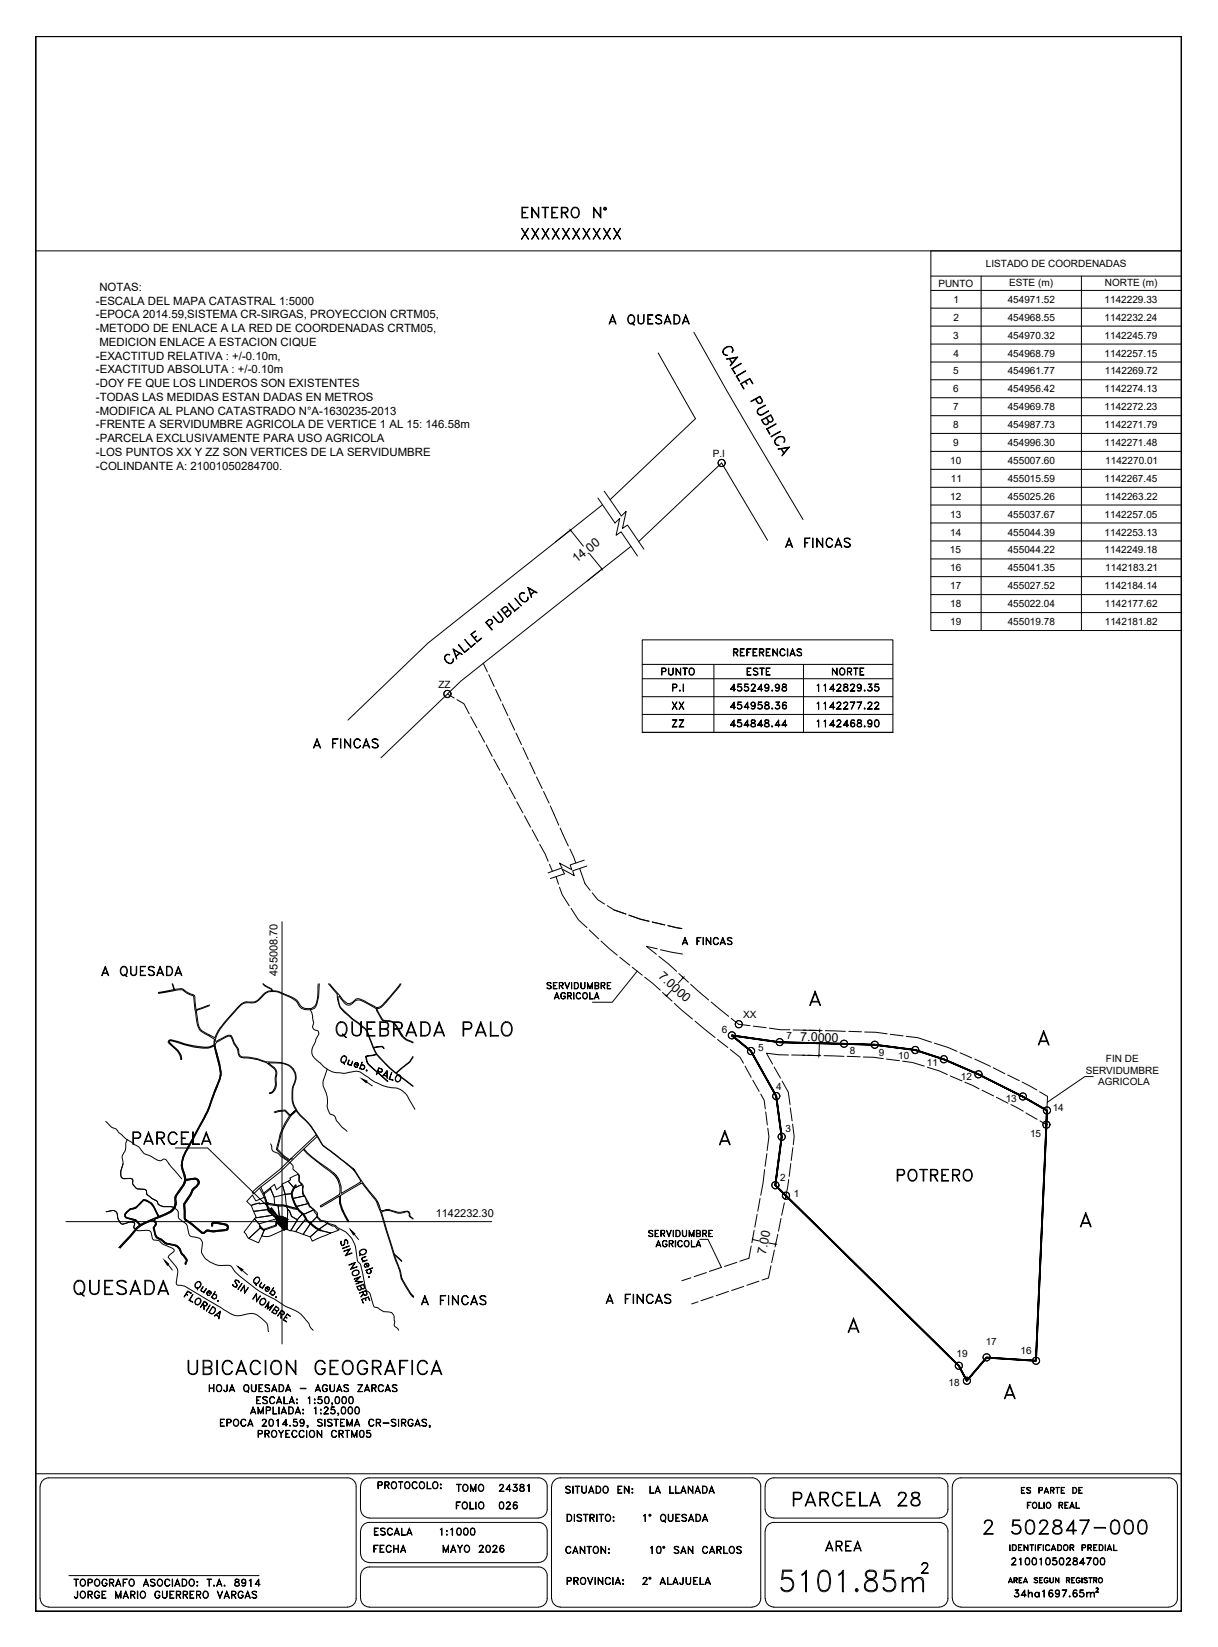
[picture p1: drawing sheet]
<svg xmlns="http://www.w3.org/2000/svg" width="340mm" height="460mm" viewBox="0 0 340 460" stroke-linecap="round" stroke-linejoin="round" font-family="sans-serif">
<defs><g id="words">
<text font-size="10.1" x="216.6" y="445.9">5101.85m</text>
<g font-size="8.4">
<text x="92.8" y="291">QUEBRADA PALO</text>
<text x="19.4" y="363.4">QUESADA</text>
</g>
<g font-size="7.5">
<text x="51.2" y="385.2">UBICACION GEOGRAFICA</text>
<text x="220.1" y="421.9">PARCELA 28</text>
<text x="273.4" y="429.7">2 502847-000</text>
</g>
<g font-size="7.1">
<text x="36" y="321">PARCELA</text>
<text x="249.4" y="331.3">POTRERO</text>
</g>
<text font-size="6.6" x="144.3" y="68.1">XXXXXXXXXX</text>
<g font-size="6.2">
<text x="144.6" y="62.1">ENTERO N°</text>
<text x="169" y="92.1">A QUESADA</text>
<text x="218" y="154.2">A FINCAS</text>
<text x="86.4" y="210.3">A FINCAS</text>
<text x="27.2" y="274.1">A QUESADA</text>
<text x="116.4" y="365.8">A FINCAS</text>
<text x="167.9" y="365.5">A FINCAS</text>
<text x="229.3" y="434.6">AREA</text>
</g>
<g font-size="5.3">
<text x="203.6" y="184.5">REFERENCIAS</text>
<text x="183.4" y="189.8">PUNTO</text>
<text x="207.4" y="189.8">ESTE</text>
<text x="231.1" y="189.8">NORTE</text>
<text x="202.8" y="194.4">455249.98</text>
<text x="226.8" y="194.4">1142829.35</text>
<text x="186.6" y="199.3">XX</text>
<text x="202.8" y="199.3">454958.36</text>
<text x="226.8" y="199.3">1142277.22</text>
<text x="186.6" y="204.3">ZZ</text>
<text x="202.5" y="204.3">454848.44</text>
<text x="226.8" y="204.3">1142468.90</text>
<text x="57.1" y="390.2">HOJA QUESADA - AGUAS ZARCAS</text>
<text x="70.9" y="402.9">PROYECCION CRTM05</text>
<text x="156.6" y="418.4">SITUADO EN: LA LLANADA</text>
<text x="103.4" y="430">ESCALA</text>
<text x="121.7" y="430">1:1000</text>
<text x="103" y="435">FECHA</text>
<text x="122.4" y="435">MAYO 2026</text>
<text x="156.6" y="435.3">CANTON:</text>
<text x="180.3" y="435.3">10° SAN CARLOS</text>
<text x="178.2" y="443.8">2° ALAJUELA</text>
<text x="281.2" y="438.5">21001050284700</text>
<text x="19.4" y="447.7">JORGE MARIO GUERRERO VARGAS</text>
<text x="281.9" y="447.3">34ha1697.65m</text>
</g>
<g font-size="4.9">
<text x="189.4" y="264.9">A FINCAS</text>
<text x="151.3" y="277.3">SERVIDUMBRE</text>
<text x="153.5" y="280.1">AGRICOLA</text>
<text x="179.9" y="346.8">SERVIDUMBRE</text>
<text x="182" y="349.6">AGRICOLA</text>
<text x="104.4" y="417">PROTOCOLO:</text>
<text x="126.3" y="417.7">TOMO</text>
<text x="138.3" y="417.7">24381</text>
<text x="126.3" y="422.6">FOLIO</text>
<text x="138.3" y="422.6">026</text>
<text x="19.4" y="444.1">TOPOGRAFO ASOCIADO: T.A. 8914</text>
</g>
<g font-size="3.5">
<text x="161" y="157.4" transform="rotate(-39 161 157.4)">14.00</text>
<text x="183.6" y="273" transform="rotate(42 183.6 273)">7.0000</text>
<text x="223.5" y="290.8" transform="rotate(1 223.5 290.8)">7.0000</text>
<text x="213.8" y="350.5" transform="rotate(-78 213.8 350.5)">7.00</text>
</g>
<g font-size="3.2">
<text x="27.7" y="81.2">NOTAS:</text>
<text x="26.8" y="85.1">-ESCALA DEL MAPA CATASTRAL 1:5000</text>
<text x="26.8" y="88.9">-EPOCA 2014.59,SISTEMA CR-SIRGAS, PROYECCION CRTM05,</text>
<text x="26.8" y="92.8">-METODO DE ENLACE A LA RED DE COORDENADAS CRTM05,</text>
<text x="26.8" y="100.5">-EXACTITUD RELATIVA : +/-0.10m,</text>
<text x="27.7" y="96.6">MEDICION ENLACE A ESTACION CIQUE</text>
<text x="26.8" y="104.3">-EXACTITUD ABSOLUTA : +/-0.10m</text>
<text x="26.8" y="108.1">-DOY FE QUE LOS LINDEROS SON EXISTENTES</text>
<text x="26.8" y="112">-TODAS LAS MEDIDAS ESTAN DADAS EN METROS</text>
<text x="26.8" y="115.8">-MODIFICA AL PLANO CATASTRADO N°A-1630235-2013</text>
<text x="26.8" y="119.7">-FRENTE A SERVIDUMBRE AGRICOLA DE VERTICE 1 AL 15: 146.58m</text>
<text x="26.8" y="123.5">-PARCELA EXCLUSIVAMENTE PARA USO AGRICOLA</text>
<text x="26.8" y="127.3">-LOS PUNTOS XX Y ZZ SON VERTICES DE LA SERVIDUMBRE</text>
<text x="26.8" y="131.2">-COLINDANTE A: 21001050284700.</text>
</g>
<g font-size="3.1">
<text x="77.5" y="272.5" transform="rotate(-90 77.5 272.5)">455008.70</text>
<text x="121.7" y="339.8">1142232.30</text>
</g>
<g font-size="2.8">
<text x="275.3" y="74.6">LISTADO DE COORDENADAS</text>
<text x="262" y="80.1">PUNTO</text>
<text x="281.7" y="79.8">ESTE (m)</text>
<text x="308.5" y="79.8">NORTE (m)</text>
<text x="266.2" y="89.6">2</text>
<text x="266.3" y="84.6">1</text>
<text x="281.4" y="84.6">454971.52</text>
<text x="281.4" y="89.6">454968.55</text>
<text x="308.4" y="84.5">1142229.33</text>
<text x="308.4" y="89.6">1142232.24</text>
<text x="266.1" y="94.6">3</text>
<text x="281.4" y="94.6">454970.32</text>
<text x="308.4" y="94.6">1142245.79</text>
<text x="266.2" y="99.6">4</text>
<text x="281.4" y="99.6">454968.79</text>
<text x="308.4" y="99.6">1142257.15</text>
<text x="266.1" y="104.5">5</text>
<text x="281.4" y="104.5">454961.77</text>
<text x="308.5" y="104.5">1142269.72</text>
<text x="266.1" y="109.6">6</text>
<text x="281.4" y="109.6">454956.42</text>
<text x="308.4" y="109.6">1142274.13</text>
<text x="266.1" y="114.6">7</text>
<text x="266.1" y="119.6">8</text>
<text x="281.4" y="114.6">454969.78</text>
<text x="281.4" y="119.6">454987.73</text>
<text x="308.4" y="114.6">1142272.23</text>
<text x="308.4" y="119.6">1142271.79</text>
<text x="266.1" y="124.6">9</text>
<text x="281.4" y="124.6">454996.30</text>
<text x="308.4" y="124.6">1142271.48</text>
<text x="199" y="127.7">P.I</text>
<text x="265.3" y="129.6">10</text>
<text x="281.4" y="129.6">455007.60</text>
<text x="308.6" y="129.6">1142270.01</text>
<text x="265.5" y="134.6">11</text>
<text x="281.4" y="134.6">455015.59</text>
<text x="308.4" y="134.6">1142267.45</text>
<text x="265.3" y="139.6">12</text>
<text x="281.4" y="139.6">455025.26</text>
<text x="308.5" y="139.6">1142263.22</text>
<text x="265.3" y="144.6">13</text>
<text x="265.3" y="149.6">14</text>
<text x="281.4" y="144.6">455037.67</text>
<text x="281.4" y="149.6">455044.39</text>
<text x="308.4" y="144.6">1142257.05</text>
<text x="308.4" y="149.6">1142253.13</text>
<text x="265.2" y="154.6">15</text>
<text x="281.4" y="154.6">455044.22</text>
<text x="308.4" y="154.6">1142249.18</text>
<text x="265.3" y="159.6">16</text>
<text x="281.4" y="159.6">455041.35</text>
<text x="308.6" y="159.6">1142183.21</text>
<text x="265.3" y="164.6">17</text>
<text x="281.4" y="164.6">455027.52</text>
<text x="308.4" y="164.6">1142184.14</text>
<text x="265.3" y="169.6">18</text>
<text x="281.4" y="169.6">455022.04</text>
<text x="308.5" y="169.6">1142177.62</text>
<text x="265.3" y="174.6">19</text>
<text x="281.4" y="174.6">455019.78</text>
<text x="308.5" y="174.6">1142181.82</text>
<text x="122.4" y="192.1">ZZ</text>
<text x="207.5" y="284.3">XX</text>
<text x="201.5" y="288.6">6</text>
<text x="211.7" y="293.6">5</text>
<text x="219.6" y="290.1">7</text>
<text x="237.3" y="294.5">8</text>
<text x="245.4" y="294.9">9</text>
<text x="250.8" y="295.7">10</text>
<text x="258.8" y="297.8">11</text>
<text x="308.8" y="296.6">FIN DE</text>
<text x="216.7" y="304.6">4</text>
<text x="268.3" y="301.6">12</text>
<text x="303.1" y="300">SERVIDUMBRE</text>
<text x="306.6" y="303.2">AGRICOLA</text>
<text x="280.8" y="307.7">13</text>
<text x="293.9" y="310.4">14</text>
<text x="219.3" y="316.3">3</text>
<text x="287.6" y="317.5">15</text>
<text x="217.8" y="330">2</text>
<text x="221.6" y="334.4">1</text>
<text x="275.2" y="375.8">17</text>
<text x="267.1" y="379.1">19</text>
<text x="284.9" y="378.1">16</text>
<text x="264.9" y="387.1">18</text>
</g>
</g></defs>
<!-- layer: SERVIDUMBRE -->
<g fill="none" stroke="#000" stroke-width=".28">
<path d="M124.9 193.8l1.9 1.2M127.6 195.4l1.9 1.2 1.5 2.8M134.9 185.3l1.2 2.4M136.5 188.4l1.5 3.3M138.4 192.6l1.5 3.2M140.3 196.6l1.5 3.3M131.4 200.2l1.8 3.1M133.6 204.1l1.7 3.2M135.8 208.1l1.6 3.1M137.9 212.1l1.7 3.1M140 216l1.7 3.2M142.2 219.9l1.7 3.2"/>
<path d="M142.2 200.7l1.5 3.2M144.1 204.8l1.5 3.2M146 208.8l1.5 3.3M147.9 212.9l1.5 3.3M149.8 217l1.6 3.2M144.3 223.9l1.7 3.1M146.4 227.9l1.7 3.1M148.6 231.8l1.7 3.2M150.7 235.8l1.5 2.7 .8 2.1M151.8 221.1l1.5 3.2M153.7 225.1l2.3 5.4M156.4 231.3l2.3 5"/>
<path d="M159.1 237.1l1.7 4M153.4 241.4l.8 2M155.3 244.9l.7 2.1M156.2 247.8l.8 2.1 1.9 3.1M159.4 253.7l2.1 3.2 2.4 2.2M161.9 242.6l1.4 4.2 1.5 1.9M164.5 259.7l2.6 2.5M165.4 249.4l1.5 1.9 1.9 1.2M169.5 252.9l2 1.3 3.3 1.1-3.3-1.1M175.6 255.6l5.6 1.7-2.3-.5-3.3-1.2M182.1 257.5l3.5 .8M186.5 258.5l3.9 .9"/>
<path d="M167.8 262.9l4.5 3.9M173 267.4l2.8 2.2M176.5 270.2l2.8 2.2M180 273l4.3 3.6M183.5 265l-3-.7 2.8 2.2M184 267.1l4.9 4.2M184.4 265.3l6.2 1.2M185 277.2l2.6 2.4M189.5 271.9l2.7 2.4M192.8 274.9l5.1 4.4M198.6 279.9l4.9 4M188.3 280.3l5.1 4.3"/>
<path d="M194.1 285.2l5.5 4.6M200.3 290.4l2.9 2.2M203.9 293.1l2.7 2.2 1 1.7M204.2 284.4l2 1.7 3.2 .4M208 297.8l1.7 3.1M210.3 286.6l3.6 .4M214.8 287.2l3.1 .4h2.6M216.2 298l1.7 3.1M220.2 294.7l-2.8-.1-3.4-.4 1.7 3M221 294.7h3.7M221.4 287.7h3.6M225.6 294.7l3.6 .2"/>
<path d="M225.9 287.7l3.7 .2M230.1 294.9l5.5 .1M230.4 287.9l5.6 .2M236.5 295l3.7 .2M237 288.1l3.5 .1M241 295.2l2.9 .1 2.7 .4M241.4 288.3h3.1l3.2 .5M247.5 295.8l3.6 .5M248.6 288.9l3.6 .4M252 296.4l2.8 .4 3.3 1M253 289.5l3.3 .3 3.8 1.3M259 298.1l3.3 1 2.2 1"/>
<path d="M260.9 291.4l3.8 1.2 2.5 1.1M268 294l3.3 1.5M272.2 295.8l4.3 2M277.3 298.2l3.2 1.7M76.5 310.6l1.2-.4 1.9-.2 1.4 1.5 1.6-1.4-1.6 1.4M76.7 310.8l2.9-.5 1.2 1.4a16.5 16.5 0 0 0-2.9 6.5l-.7 2.8 1.9 2.1 1.6 1M82.7 310.4a14.8 14.8 0 0 0-4.6 8l-.6 2.6 1.8 1.9 1.6 1M210.2 301.7l1.8 3.1M212.4 305.6l1 1.7 .3 2.4M213.8 310.6l.4 3.6M214.4 315.1l.3 2.4-.5 3.8M218.4 302l1.7 3 .5 3.6"/>
<path d="M220.7 309.5l.5 3.6M221.3 314l.4 3.5-.2 2.2M265.3 300.5l3.3 1.4M269.4 302.3l4 1.8M274.2 304.5l3.2 1.6M278.2 306.5l3.2 1.6M281.4 300.3l3.2 1.5M282.3 308.5l3.4 1.9M285.4 302.2l4.1 2.2M286.4 310.9l3.2 1.7M290.3 305l2.2 1.2-.2 4M290.4 313.1l1.7 1"/>
<path d="M72.4 331.9l1.4 2.5-.3 .1M72.8 331.6l.8 1.7M73.8 334.4l.8 2.8a3 3 0 0 0 1.8 2.5 1.37 1.37 0 0 1 .7 1.7l-.2 .8M75.6 332.1l-1.9 1.4M76.7 336.5l3.2 .3M82.9 337.5l-1-1.9a3.7 3.7 0 0 1 .6-4.7l.2 .2a3.4 3.4 0 0 0-.8 3.8l1.2 2.5 1.7 1.7a10.6 10.6 0 0 0 4.9 4.5l-.2 .2a11.5 11.5 0 0 1-5.1-4.7l-.8-.7a1.25 1.25 0 0 0-1.6-.7l-2.7-.8-3.5-.3-1.2-.4a3.6 3.6 0 0 0 1.7 3 3.3 3.3 0 0 0 2.5 .6l1.5 .6M211.4 339.2l-.6 3.5M212.2 334.7l-.6 3.6M213.5 326.7l-1.1 7.1M214.1 322.2l-.5 3.6M219 335.9l-.8 3.5M220.2 329.5l-1 5.6"/>
<path d="M220.8 325l-.5 3.6M221.4 320.6l-.5 3.5M80.2 340.7a4 4 0 0 0-3.1-.8 2.65 2.65 0 0 1 .1 2.5l-3.6 1.2-1-.7-.1-.4 .2-.1 .9 1M192.9 356.9l-2.5 .8M197.2 355.4l-3.4 1.2M201.5 354l-3.4 1.1M205.7 352.6l-3.4 1.1M207.6 359.3l-3.3 1.2M209.7 348l-.6 3.4-2.5 .9M210.6 343.6l-.7 3.5M211.9 357.9l-3.4 1.1M215.3 353.5l-.7 3.5-1.8 .5"/>
<path d="M216.2 349.2l-.7 3.4M217.2 344.8l-.8 3.5M218.1 340.3l-.7 3.6M194.9 363.6l-1.8 .6M199.1 362.2l-3.4 1.1M203.4 360.7l-3.4 1.2"/>
</g>
<!-- layer: Calles -->
<path d="M204.3 289.2l13.4 1.9 26.5 .7 11.3 1.5 8 2.6 9.7 4.2 12.4 6.2 6.7 3.9-.1 4 .1-4-6.7-3.9-12.4-6.2-9.7-4.2-8-2.6-11.3-1.5-26.5-.7-13.4-1.9 5.4 4.4 7 12.6 1.5 11.3-1.7 13.6 51.2 50.4 2.2 4.2 5.6-6.5 13.7 .9 3-65.9-3 65.9-13.7-.9-5.6 6.5-2.2-4.2-51.2-50.4 1.7-13.6-1.5-11.3-7-12.6z" fill="none" stroke="#000" stroke-width=".51"/>
<g fill="none" stroke="#000" stroke-width=".28">
<path d="M70.5 333.8l.9 1.6 2.6-1a1.64 1.64 0 0 0 .8 1.6l-2.3 .3v-.3l-2.4 .7-1.2-1.1zM70.8 338.4l4.1-.6a2.69 2.69 0 0 0 1.4 1.6l-4.7 .7zM69.5 345.9l3.3-3.1 1 .8-1.6 3.5z"/>
<circle cx="201.5" cy="129.3" r=".98"/>
<circle cx="124.9" cy="193.9" r="1"/>
<circle cx="124.9" cy="193.8" r=".98"/>
<circle cx="204.4" cy="289.2" r="1"/>
<circle cx="204.4" cy="289.2" r=".98"/>
<circle cx="206.3" cy="286.1" r="1"/>
<circle cx="206.3" cy="286.1" r=".98"/>
<circle cx="209.7" cy="293.6" r="1.02"/>
<circle cx="209.7" cy="293.6" r=".98"/>
<circle cx="217.7" cy="291.1" r="1"/>
<circle cx="217.7" cy="291.1" r=".98"/>
<circle cx="235.7" cy="291.5" r="1"/>
<circle cx="235.7" cy="291.5" r=".98"/>
<circle cx="244.2" cy="291.8" r="1"/>
<circle cx="244.3" cy="291.8" r=".98"/>
<circle cx="255.5" cy="293.3" r="1"/>
<circle cx="255.6" cy="293.2" r=".98"/>
<circle cx="263.5" cy="295.8" r=".98"/>
<circle cx="263.6" cy="295.8" r=".98"/>
<circle cx="216.7" cy="306.2" r="1.02"/>
<circle cx="216.8" cy="306.1" r=".98"/>
<circle cx="218.2" cy="317.5" r="1.02"/>
<circle cx="218.3" cy="317.5" r=".98"/>
<circle cx="273.2" cy="300.1" r="1"/>
<circle cx="273.2" cy="300" r=".98"/>
<circle cx="285.6" cy="306.3" r=".98"/>
<circle cx="292.1" cy="314.1" r=".98"/>
<circle cx="292.2" cy="314.1" r=".98"/>
<circle cx="292.3" cy="310.2" r="1"/>
<circle cx="292.3" cy="310.1" r=".98"/>
<circle cx="216.5" cy="331.1" r="1"/>
<circle cx="216.5" cy="331" r=".98"/>
<circle cx="219.4" cy="334" r=".98"/>
<circle cx="219.5" cy="333.9" r=".98"/>
<circle cx="275.5" cy="379.2" r="1"/>
<circle cx="275.5" cy="379.1" r=".98"/>
<circle cx="267.7" cy="381.5" r=".98"/>
<circle cx="267.7" cy="381.4" r=".98"/>
<circle cx="270" cy="385.7" r="1"/>
<circle cx="270" cy="385.6" r=".98"/>
<circle cx="289.3" cy="380" r=".98"/>
<circle cx="289.3" cy="380.1" r=".98"/>
</g>
<!-- layer: MACHOTE$0$4 -->
<path d="M10 70.1h319.9M10 411.6h319.9" fill="none" stroke="#000" stroke-width=".28"/>
<path d="M10 10.1h319.9v440h-319.9z" fill="none" stroke="#000" stroke-width=".51"/>
<!-- layer: TEX -->
<g fill="none" stroke="#000" stroke-width=".28">
<path d="M158.3 422.9h.7a1.11 1.11 0 0 1 .7 1.1 1.11 1.11 0 0 1-.7 1h-.7zM158.4 423.1a.97 .97 0 0 1 1.1 .5 .97 .97 0 0 1-.2 1.2h-.9zM160.3 422.9l.1 2.1zM161.1 423.3a.81 .81 0 0 1 1.3 0l-.5-.2-.7 .2 .1 .3 1 .6 .1 .5a.83 .83 0 0 1-1.3 0l.4 .1 .8-.1-.1-.5-1-.6zM162.9 422.9l1.2 .2zM163.4 423.1v1.9l.2-1.9M164.8 423.9l.9-.1 .2-.5-.4-.2h-.7l-.1 1.9v-2.1l1.2 .2v.7l-1.1 .2M165.3 424l.6 1-.5-1M166.6 422.9l.1 2.1zM167.3 422.9l1.2 .2zM167.8 423.1v1.9l.2-1.9M169.2 423.3l.2-.2a.99 .99 0 0 1 1.2 .6 .99 .99 0 0 1-.7 1.3 1.07 1.07 0 0 1-.7-1.7z"/>
<path d="M169.4 423.1a.74 .74 0 0 1 1 .6 .9 .9 0 0 1-.7 1.1h-.3l-.3-.6zM171.2 423.7l.2-.1 .1 .2-.2 .1zM171.3 423.7l.1 .1zM171.3 424.7l.1 .3zM171.3 424.8h.1zM179.7 423.3l.5-.4v2.1l-.1-1.9zM184.6 423.3l.4-.4a1.02 1.02 0 0 1 1 1.1 1.02 1.02 0 0 1-1 1l-.6-.8zM184.8 423.1h.2a.89 .89 0 0 1 .8 .9 .89 .89 0 0 1-.8 .8 1.02 1.02 0 0 1-.2-1.7zM185.2 424.7l.6 .5zM186.6 422.9l.2 1.8 .3 .1h.5l.2-.4 .1-1.5-.1 1.8a.69 .69 0 0 1-.7 .3 .69 .69 0 0 1-.5-.6zM188.7 422.9h1.1l-1 .2v1.7l1 .2h-1.1zM188.8 423.9h.6l-.6 .1"/>
<path d="M190.6 423.1a.81 .81 0 0 1 1.1 .2l-.4-.2-.8 .2 .1 .3 .9 .4a.51 .51 0 0 1 .2 .6 .51 .51 0 0 1-.4 .4l-.9-.3 .5 .1 .7-.1-.1-.6-1-.5-.1-.3zM192.4 424.5h1.1M192.5 424.4h.9M193 422.9l.7 2.1-.7-1.7-.8 1.7zM194.3 422.9a1.09 1.09 0 0 1 1.3 .6 1.09 1.09 0 0 1-.3 1.3l-1 .2zM194.4 423.1h.5a.96 .96 0 0 1 .7 .9 .96 .96 0 0 1-.7 .8h-.5zM196.3 424.5h1.1M196.4 424.4h1M196.9 422.9l.7 2.1-.7-1.7-.8 1.7zM19.2 440.1h53.1M158.4 441.5l1-.1v-.6l-1-.1-.1 1.9v-2l1.1 .1 .2 .3-.2 .5-1 .1M160.3 441.5l1-.1v-.6l-1-.1-.1 1.9v-2l1.1 .1 .2 .3-.2 .5-1 .1"/>
<path d="M160.8 441.6l.7 1-.6-1M162.2 440.8a.93 .93 0 0 1 1.3 .2 .93 .93 0 0 1-.1 1.3 .93 .93 0 0 1-1.3-.2 .93 .93 0 0 1 .1-1.3zM162.4 440.8a.63 .63 0 0 1 .7-.1 .63 .63 0 0 1 .3 .7 .82 .82 0 0 1-.7 1.1 1.04 1.04 0 0 1-.3-1.7zM164 440.6l.8 1.7 .7-1.7-.7 2zM166.1 440.6l.1 2zM167 440.6l1.2 1.7 .1-1.7v2l-1.2-1.8-.1 1.8zM169.2 440.8l.7-.2 .5 .4a.7 .7 0 0 0-.8-.3 .7 .7 0 0 0-.5 .7 .83 .83 0 0 0 .8 1.1l.5-.4a.82 .82 0 0 1-1.1 .4 .82 .82 0 0 1-.3-1.1zM171.1 440.6l.1 2zM172 442.1h1.1M172 442h1M172.5 440.6l.8 2-.8-1.8-.7 1.8zM173.9 442.4l.2-.1v.2l-.2 .1z"/>
<path d="M173.9 441.2l.2 .3zM173.9 441.4h.2zM173.9 442.4l.2 .1zM282.1 440.7l.6 1.4-.6-1.3-.5 1.3zM283.2 441.4l.7-.1v-.5l-.7-.1-.1 1.4v-1.4l.9 .1-.1 .6h-.7M284.6 442.1v-1.4h.8h-.9v1.4M286.3 440.7l.6 1.4-.6-1.3-.5 1.3zM288.7 440.8l.4-.1 .7 .1h-1l.1 .4 .8 .3-.1 .6-.9-.2h1l-.1-.4-.8-.3zM290.3 442.1v-1.4h.8h-.8v1.4M291.7 440.8l.5-.1 .4 .3a.59 .59 0 0 0-.8-.1 .59 .59 0 0 0-.1 .8 .59 .59 0 0 0 .8 .1v-.3h-.3h.4a.58 .58 0 0 1-.7 .6 .58 .58 0 0 1-.4-.9zM293.1 440.7l.1 1 .4 .4 .5-.4v-1v1l-.2 .4-.7-.2zM294.7 440.7l.9 1.2 .1-1.2v1.4l-.9-1.3-.1 1.3z"/>
<path d="M297.8 441.4l.7-.1 .1-.4-.8-.2v1.4v-1.4l.8 .1v.5l-.8 .1M299.3 440.7h.7h-.8v1.4M300.6 440.8l.6-.1 .4 .3a.58 .58 0 0 0-.8-.2 .58 .58 0 0 0-.3 .7 .48 .48 0 0 0 .5 .6 .48 .48 0 0 0 .5-.6h-.3h.4a.58 .58 0 0 1-.8 .6 .58 .58 0 0 1-.3-.9zM302.1 440.7v1.4zM302.6 440.8l.4-.1 .6 .1h-.9l.1 .4 .7 .3v.6h-.5l-.4-.2h.9v-.4l-.7-.3zM304 440.7h.9zM304.4 440.7v1.4l.1-1.4M305.4 441.4l.7-.1v-.5l-.7-.1-.1 1.4v-1.4l.9 .1-.1 .6h-.7"/>
<circle cx="181.5" cy="423.2" r=".29"/>
<circle cx="181.5" cy="423.2" r=".16"/>
<circle cx="307.2" cy="441.3" r=".62"/>
<circle cx="307.3" cy="441.3" r=".7"/>
</g>
<!-- layer: MARCO-INTERNO -->
<g fill="none" stroke="#000" stroke-width=".28">
<path d="M11.2 415.2v31.3M11.2 415.2a2.38 2.38 0 0 1 2.4-2.4h83.4a2.38 2.38 0 0 1 2.4 2.4v31.3M100.6 415.2v6.4M103.1 412.8h47.3M103.1 412.8a2.38 2.38 0 0 0-2.4 2.4M150.4 412.8a2.38 2.38 0 0 1 2.4 2.4v6.4a2.38 2.38 0 0 1-2.4 2.4M154 415.2v31.3M210 412.8h-53.6a2.38 2.38 0 0 0-2.3 2.4M210 412.8a2.38 2.38 0 0 1 2.4 2.4v31.3M213.6 415.2v6.4M262.3 412.8h-46.2a2.38 2.38 0 0 0-2.4 2.4M262.3 412.8a2.38 2.38 0 0 1 2.4 2.4v6.4a2.38 2.38 0 0 1-2.4 2.4"/>
<path d="M265.9 415.2v31.3M265.9 415.2a2.38 2.38 0 0 1 2.4-2.4h58a2.38 2.38 0 0 1 2.4 2.4v31.3M100.6 427.6v6.5M100.7 421.6a2.38 2.38 0 0 0 2.4 2.4M100.7 434a2.38 2.38 0 0 0 2.4 2.4M103.1 424h47.3M103.1 436.5h47.3M103.1 425.2h47.3M103.1 437.7h47.3M103.1 425.2a2.38 2.38 0 0 0-2.4 2.4M103.1 437.7a2.38 2.38 0 0 0-2.4 2.4M150.4 425.2a2.38 2.38 0 0 1 2.4 2.4v6.4a2.38 2.38 0 0 1-2.4 2.4"/>
<path d="M150.4 437.7a2.38 2.38 0 0 1 2.4 2.4M213.6 427.6v18.9M213.7 421.6a2.38 2.38 0 0 0 2.4 2.4M216 424h46.3M262.3 425.2h-46.2a2.38 2.38 0 0 0-2.4 2.4M262.3 425.2a2.38 2.38 0 0 1 2.4 2.4v18.9M11.2 446.5a2.38 2.38 0 0 0 2.4 2.3M13.6 448.9h83.4M99.4 446.5a2.38 2.38 0 0 1-2.3 2.3M100.6 440.1v6.4M100.7 446.5a2.38 2.38 0 0 0 2.4 2.3M103.1 448.9h47.3"/>
<path d="M152.8 446.5a2.38 2.38 0 0 1-2.4 2.3M152.8 440.1v6.4M154.1 446.5a2.38 2.38 0 0 0 2.3 2.3M156.4 448.9h53.6M212.4 446.5a2.38 2.38 0 0 1-2.4 2.3M216 448.9h46.3M264.7 446.5a2.38 2.38 0 0 1-2.4 2.3M265.9 446.5a2.38 2.38 0 0 0 2.4 2.3M268.3 448.9h58M328.7 446.5a2.38 2.38 0 0 1-2.3 2.3"/>
</g>
<!-- layer: 1 -->
<g fill="none" stroke="#000" stroke-width=".28">
<path d="M166.9 139.1l4.8 7 1.3-1.3-1 4.7 1.4-.9 4.6 6.7M168.7 137.2l4.8 6.9 1.3-1.3-1 4.8 1.4-1 4.6 6.8M159.4 147.9l-4.3 3.4M159.4 148.2l3.5 4.4M164.6 154.7l3.4 4.1M168.2 158.8l-4.2 3.5M179.3 199.5v5.1M249.3 199.5v5.1M163.1 240.2l-3.9 1.4 .4 1.3-3.4-1.8 .7 1.3-3.9 1.4M163.8 241.9l-3.9 1.3 .4 1.4-3.4-1.9 .7 1.4-3.9 1.3M108 279.7l-.2 .2M108.2 279.1l-.2 .3"/>
<path d="M177.9 271.2l-7 8.7h-5.5M185.7 277.9l.5 .4M187.5 276.6l-1.3 1.5M190.4 272.8l.5 .3M190.7 273.1l-1.3 1.5M58.5 289.4l1.4 .9M58.5 289.1l1.5 .7M60.9 287.9l-.3 .6M66.5 281.5l-.1 .2M224.1 294.7l4.8 .2M224.3 287.7l4.7 .1M228.8 291.1l-.1 3.6"/>
<path d="M228.9 288v.3M76.8 303.6l-.3 .7M305.2 300.7h-2.3l-10.5 7.2M195.4 346.2h2.3l3.7 7.8M210.2 345.8l-.1 .6M210.2 346.2l1.8 .4M214.6 347.2l1.8 .3M216.7 347.2l-.2 .6"/>
</g>
<!-- layer: LP -->
<path d="M183.8 98.6l10.4 18.3-23.8 22.6M193.7 92.8l9.4 16.6 21.1 35.7M168.2 141l-48.7 38.6-22.3 21.5M176.1 152.6l-47.4 37.6-22.3 21.5M214.3 150.9l-12.8-21.6-23.2 22" fill="none" stroke="#000" stroke-width=".28"/>
<!-- layer: 2 -->
<g fill="none" stroke="#000" stroke-width=".28">
<path d="M202.1 97.5a1.41 1.41 0 0 1 1.4-.8 1.41 1.41 0 0 1 1.2 1.1l-.3 .7a1.05 1.05 0 0 0-.1-1.3 1.05 1.05 0 0 0-1.2-.3 1.29 1.29 0 0 0-.9 2l.9 .4a1.07 1.07 0 0 1-1.2-.5 1.07 1.07 0 0 1 .2-1.3zM202.8 100.2l3.2-.5-2 2.5-.2-.1 1.8-2.2zM203.6 100.1l.8 1.5M203.8 100.2l.7 1.2M204.3 103l2.6-1.6 .1 .2-2.5 1.4 .9 1.4h-.2zM205.5 105.1l2.7-1.6v.2l-2.5 1.4 .9 1.4h-.2zM206.8 107.2l2.6-1.5 .8 1.5h-.1l-.7-1.3-2.5 1.3 .9 1.3-.2 .2zM208.2 106.5l.5 .8-.6-.7M211.1 111.5l.8 1.1 .7-.2 .2-.3-.6-1.3-2.5 1.4-.1-.1 2.6-1.5 .7 1.4a.84 .84 0 0 1-1.4 .6l-.6-1.1M211.8 114.1l1.9-1v.1l-1.8 1.1-.3 .3a.91 .91 0 0 0 1.1 1.2l1.9-1.1v.1l-1.8 1.1a1.04 1.04 0 0 1-1.3-.5 1.04 1.04 0 0 1 .3-1.3zM214.1 116.7l.8 1.1h.3l.6-.5-.7-1.3-2.3 1.4 .5 .9 .4 .2 .6-.2 .2-.3-.6-1.3M214.1 119.8l2.6-1.5v.2l-2.5 1.4 .8 1.3-.1 .1z"/>
<path d="M214.6 117.5a.83 .83 0 0 1-.9 1.1l-.5-.3-.6-1 2.6-1.4 .7 1.3a.88 .88 0 0 1-1.1 .7l-.4-.3M215.3 121.9l2.6-1.5v.2l-2.6 1.4zM216.8 122.3a1.42 1.42 0 0 1 2.3 .3l-.2 1a1.07 1.07 0 0 0-.1-1.3 1.07 1.07 0 0 0-1.3-.2 1.31 1.31 0 0 0-.8 1.9l.8 .4a1.13 1.13 0 0 1-1.2-.7 1.13 1.13 0 0 1 .5-1.4zM217.2 125.4l3.2-.5-2 2.4 1.6-2.2zM218 125.3l.9 1.5M218.2 125.3l.7 1.2M129.7 178.7l1.8 1.9 1.2-.9v.1l-1.2 1zM131.4 177.2l1.3-1-1.1 1 1.6 2 1.2-1 .1 .1-1.3 1.1zM132.4 178.1l.6-.5-.5 .7M136.5 174.8l1-1-.3-.6-.4-.1-1 .7 1.7 2.1-.1 .1-1.8-2.2 .9-.7a.75 .75 0 0 1 .8 .1 .75 .75 0 0 1 .1 .9l-.8 .7M137.6 172.1l1.8 1.7a.79 .79 0 0 0 .8-.4 .79 .79 0 0 0 0-.8l-1.3-1.6 .2-.1 1.2 1.6a.94 .94 0 0 1-.2 1.2 .94 .94 0 0 1-1.2-.1zM140.8 171.2l1-1-.3-.6-.3-.1-1.1 .8 1.6 1.9 .9-.9v-.3l-.6-.5-1.1 .8"/>
<path d="M141.5 170.6a.75 .75 0 0 1 1.1 .1 .75 .75 0 0 1-.1 1l-.8 .7-1.8-2.1 .8-.7a.75 .75 0 0 1 1 .1 .75 .75 0 0 1 0 1M141.9 168.6l.1-.2 1.8 2.1 1-.9 .2 .1-1.3 1zM143.7 167.1l1.8 2.2zM145.1 165.9a1.13 1.13 0 0 1 1.4-.3h-.4a.92 .92 0 0 0-.9 .5 .92 .92 0 0 0 .1 1.1 1.34 1.34 0 0 0 1.5 .8l.6-.6v-.6a1.01 1.01 0 0 1-.5 1.3 1.01 1.01 0 0 1-1.3-.4 1.6 1.6 0 0 1-.5-1.8zM147.4 164l2.6 1.5-.1 .1-2.3-1.2 .9 2.4-.2 .1zM149.2 165.2l-1.1 .8M149.4 165.2l-1.3 1M124.3 183.2l.7-.5 .6 .2a.98 .98 0 0 0-1.2 .3 .98 .98 0 0 0 0 1.2 1.24 1.24 0 0 0 2 .5l.2-.8a1.05 1.05 0 0 1-.6 1.2 1.05 1.05 0 0 1-1.3-.3 1.46 1.46 0 0 1-.4-1.8zM126.5 181.3l2.6 1.5-2.4-1.2 .8 2.5zM128 180.1l.1-.1 1.6 2.1 1.2-1 .1 .2-1.3 1zM128.3 182.4l-1 .8M128.5 182.4l-1.2 1"/>
<path d="M226.4 279.9h2.3M226.6 279.7h1.9M227.6 276.8l1.5 4h-.2l-1.3-3.4-1.3 3.4h-.2zM290.3 290.9h2.2M290.4 290.7h2M291.4 287.9l1.5 4h-.2l-1.3-3.5-1.3 3.5h-.2zM201.2 318.8h2.3M201.4 318.6h1.9M202.4 315.8l1.5 4h-.2l-1.3-3.5-1.4 3.5h-.1zM303.1 338.7l1.6 4h-.2l-1.4-3.5-1.3 3.5h-.2zM302 341.7h2.3M302.2 341.5h1.9"/>
<path d="M237.2 371.2h2.3M237.4 371h1.9M238.3 368.1l1.5 4h-.2l-1.3-3.4-1.3 3.4h-.2zM280.8 389.7h2.3M281 389.5h1.9M281.9 386.7l1.6 4h-.2l-1.4-3.4-1.3 3.4h-.2z"/>
</g>
<!-- layer: 1 -->
<path d="M159.3 148v.2zM167.9 158.8l.1 .2zM186.2 278l-.1 .2zM190.6 273.1l.2-.1zM228.7 294.7v.2zM228.9 287.8l-.1 .2zM210.1 346.2h.1zM216.4 347.5l.1 .1z" fill="#000" stroke="#000" stroke-width=".28"/>
<!-- layer: Datos -->
<g fill="none" stroke="#000" stroke-width=".28">
<path d="M285.2 415.5l.9-.1h-.9v1.7h.9l-.9-.1M285.2 416.2h.6l-.6 .1M286.6 415.6l.4-.2 .8 .2h-1.1l.3 .5 .7 .4 .1 .3-.2 .2-.6 .1-.4-.3 .4 .2 .7-.2-.2-.4-.8-.4zM286.8 419.6h1l-.8 .1v1.6zM288.4 419.8a.69 .69 0 0 1 .9 0 .69 .69 0 0 1 .2 .9 .68 .68 0 0 1-.9 .6 .68 .68 0 0 1-.4-1zM288.5 419.8a.72 .72 0 0 1 1 .7 .72 .72 0 0 1-1 .7l-.2-.5zM290.1 419.6l.1 1.6 .9 .1h-1zM290.1 416.2l.9-.1v-.5l-.9-.1v1.6v-1.7l.9 .2v.6l-.9 .1M291.5 419.6v1.7zM291.7 416.7h.9M291.7 416.7h.8M292.2 415.4l.6 1.7-.6-1.5-.7 1.5z"/>
<path d="M292.4 419.7a.79 .79 0 0 1 1 .3 .79 .79 0 0 1-.2 1 .79 .79 0 0 1-1.1-.2 .79 .79 0 0 1 .3-1.1zM292.4 419.8a.72 .72 0 0 1 .9 .7 .72 .72 0 0 1-.9 .7l-.2-.5zM293.4 416.2l.8-.1v-.5l-.8-.1-.1 1.6v-1.7l1 .2-.1 .6-.8 .1M293.8 416.3l.5 .8-.5-.8M294.8 415.4l1 .1zM295.2 415.5v1.6l.1-1.6M296.3 415.4h.9l-.8 .1v1.5l.8 .1h-.9zM296.4 416.2h.5l-.5 .1M299.3 419.6l.7 1.7-.7-1.5-.7 1.5zM299.5 415.4h.6a.87 .87 0 0 1 .6 .9 .87 .87 0 0 1-.6 .8h-.6zM299.6 415.5h.5a.86 .86 0 0 1 0 1.5h-.5zM300.4 419.6l.1 1.6 .9 .1h-1z"/>
<path d="M301.2 415.4h1l-.9 .1v1.5l.9 .1h-1zM301.3 416.2h.5l-.5 .1M281.9 431.4l.1 1.7zM282.6 431.4h.6a.87 .87 0 0 1 .6 .9 .87 .87 0 0 1-.6 .8h-.6zM282.8 431.5a.79 .79 0 0 1 .9 .8 .79 .79 0 0 1-.9 .7zM284.4 431.4v1.7M284.4 432.2h.5l-.5 .1M284.4 431.5v1.5M285.9 431.4l1.1 1.5v-1.5v1.7l-1-1.5-.1 1.5zM287 420.4h.4l-.4 .1M288 431.5v1.6l.1-1.6M289.1 431.4v1.7z"/>
<path d="M289.8 431.4h1l-.9 .1v1.6zM289.9 432.2h.5l-.5 .1M291.3 431.4v1.7zM292 431.6l.7-.2 .4 .4-.2-.2a.71 .71 0 0 0-1 .7 .71 .71 0 0 0 1 .6l.2-.2v.2a.76 .76 0 0 1-1.1 0 .76 .76 0 0 1 0-1.1zM294.1 431.4l.7 1.7-.7-1.5-.6 1.5zM295.3 431.4h.5a.87 .87 0 0 1 .6 .9 .87 .87 0 0 1-.6 .8h-.5zM295.4 431.5a.79 .79 0 0 1 1 .8 .79 .79 0 0 1-1 .7zM295.8 420.4l.7-.1 .2-.4-.9-.2-.1 1.6v-1.7l1 .2v.5l-.9 .2M296.2 420.5l.5 .8-.5-.8M297.1 431.6a.76 .76 0 0 1 1 .1 .76 .76 0 0 1 0 1v.2a.76 .76 0 0 1-1.1 0 .76 .76 0 0 1 0-1.1zM297.4 421.2v-1.5l.9-.1h-1v1.7M297.4 420.4h.5l-.5 .1"/>
<path d="M298.8 432.2l.9-.1v-.5l-.9-.1v1.6v-1.7l.9 .1 .1 .3-.1 .4-.9 .1M298.8 420.9h1M298.9 420.8h.8M299.3 432.3l.5 .8-.5-.8M302.2 432.2h.6l.3-.4-.3-.3h-.6l-.1 1.6v-1.7l1 .2v.5l-.9 .2M303.8 432.2l.8-.1v-.5l-.8-.1-.1 1.6v-1.7l1 .2-.1 .6-.8 .1M304.2 432.3l.5 .8-.4-.8M305.3 431.4v1.7M305.4 432.2h.5l-.5 .1M305.4 431.5v1.5M306.9 431.4h.6a.91 .91 0 0 1 .5 .9 .91 .91 0 0 1-.5 .8h-.6zM307 431.5a.85 .85 0 0 1 .9 .4 .85 .85 0 0 1-.1 1l-.8 .1z"/>
<path d="M308.5 431.4l.2 1.7zM309.8 431.4l.7 1.7-.7-1.5-.7 1.5zM310.9 431.4l.1 1.6 .9 .1h-1z"/>
<circle cx="297.6" cy="432.2" r=".71"/>
</g>
<!-- layer: 0 -->
<g fill="none" stroke="#000" stroke-width=".28">
<path d="M78.7 257.5v117.9M95.5 295.2a.75 .75 0 0 1 1-.2 .75 .75 0 0 1 .3 .9l-.2 .5a.74 .74 0 0 1-1 .4 .74 .74 0 0 1-.4-.9zM95.6 295.2a.63 .63 0 0 1 .8-.1 .63 .63 0 0 1 .2 .8 .82 .82 0 0 1-1 .8 .96 .96 0 0 1 0-1.5zM95.8 296.6l.4 .6zM97.4 296.1l-.2 1.1 .3 .2 .6-.1-.4 .2-.6-.2zM98.4 296.4l-.4 1.3zM99.1 297.2l.8 .3 .1-.2a.48 .48 0 0 0-.3-.4 .48 .48 0 0 0-.4 .1l-.3 .4 .1 .4 .3 .2 .4-.1a.63 .63 0 0 1-1-.3 .63 .63 0 0 1 .8-.8l.4 .2v.7l-1-.4M100.8 297.5a.66 .66 0 0 1 1 .3 .66 .66 0 0 1-.3 .9 .66 .66 0 0 1-.9-.4l.3 .2a.58 .58 0 0 0 .8-.3 .58 .58 0 0 0-.4-.7zM101.1 296.6l-.6 1.9h-.1zM102.2 298.9l.4 .1-.3 .2zM102.3 299h.1zM105.5 299.2l.9 .2a.44 .44 0 0 0 .1-.8l-.7-.2-.6 1.8 .5-2 .9 .3 .2 .5-.4 .5-.9-.3"/>
<path d="M108.1 299v2.2l-.1-1.9-1.3 1.4zM109.3 299.5l-.5 1.8 1 .4-.1 .1-1.1-.4zM107.1 300.3l1 .4M107.1 300.3l1 .3M110.7 300.5a.73 .73 0 0 1 .9-.2 .73 .73 0 0 1 .4 .9 .86 .86 0 0 1-1.2 1 .86 .86 0 0 1-.2-1.5zM110.8 300.5a.66 .66 0 0 1 .8-.1 .66 .66 0 0 1 .3 .8 .9 .9 0 0 1-1.2 .8 .96 .96 0 0 1 .1-1.5zM18.4 341.2h118.9M54.7 358.3a.77 .77 0 0 1 1.1-.3 .77 .77 0 0 1 .3 1.1l-.3 .4a.83 .83 0 0 1-1.3 .1 .83 .83 0 0 1 .2-1.3zM54.8 358.3a.69 .69 0 0 1 1-.2 .69 .69 0 0 1 .1 1 .85 .85 0 0 1-1.2 .5 .92 .92 0 0 1 .1-1.3zM55 359.6l.2 .7zM56.6 359.4l-.4 1.1 .3 .2h.5a.68 .68 0 0 1-.9-.2zM57.5 359.9h.2l-.8 1.2z"/>
<path d="M65.7 357.5l.6 .1 .5 .4 .1 .3-.4-.4-.7-.3-.1 .4 .5 .7a.51 .51 0 0 1-.4 .8 .76 .76 0 0 1-.8-.8l.5 .7h.5l.2-.4-.6-1zM67.6 358.4l-1.1 1.7zM68.3 358.9v2.1l1-1.4-1 1.7-.1-2.1-1.1 1.4zM71.2 357a.73 .73 0 0 1 1-.2 .73 .73 0 0 1 .2 1.1 .89 .89 0 0 1-1.5 .5l-.1-.7zM71.2 357.1a.66 .66 0 0 1 1-.2 .66 .66 0 0 1 .1 1 .85 .85 0 0 1-1.2 .5 .88 .88 0 0 1 .1-1.3zM71.3 358.3l.3 .7zM73 358.2l-.5 1 .8 .4h-.3l-.6-.4zM73.9 358.7l-.7 1.2zM74.3 359.7l.8 .6 .1-.4a.54 .54 0 0 0-.7-.3 .54 .54 0 0 0-.3 .7 .54 .54 0 0 0 .7 .3v.1a.63 .63 0 0 1-.9-.4 .63 .63 0 0 1 .5-.8 .63 .63 0 0 1 .7 .6l-.1 .3-.9-.6M76.4 359.6l-1 1.7h-.2zM95.3 346.7v.9l.2 .2h.4l.5-1.6a.81 .81 0 0 1 .6 1.2l-.1-.9-.3-.2-.3 .2-.1 .9a.51 .51 0 0 1-.8 .4 .87 .87 0 0 1-.1-1.1zM95.6 348.6l1.9-.7-1.8 .9z"/>
<path d="M95.9 349.5l2-.7-1.3 1.7 1.6-.6 .1 .1-1.9 .7 1.2-1.7zM97.4 353.3l1.9-.7-1.2 1.8 1.7-.5-1.9 .6 1.2-1.7zM98.4 355.2a.97 .97 0 0 1 1.1-.5 .97 .97 0 0 1 .8 .9 1 1 0 0 1-1 .8 1 1 0 0 1-1-.9zM98.6 355.2a.92 .92 0 0 1 1.6 .1 .94 .94 0 0 1-.7 .9 .94 .94 0 0 1-1.1-.4zM98.9 357.2l1.8-.7-1.3 1.4 1.9 .1-1.9 .7 1.4-.7-1.7-.1 1.2-1.1zM100.6 349.3a.91 .91 0 0 1 1-.5 .91 .91 0 0 1 .7 .9 .94 .94 0 0 1-1.1 .9 .94 .94 0 0 1-.7-1.2zM100.6 349.3l.3-.1a.85 .85 0 0 1 1.3 .3 .94 .94 0 0 1-.7 .9 .94 .94 0 0 1-1-.5zM100.6 359.1l.5 .8h.5l.1-.5-.2-.6-1.7 .6 .4 .9 .6-.2-.2-1M100.7 350l-.2 .7zM100.9 359.7l-.1 .4-.5 .3-.7-1 1.9-.7 .2 1.1-.4 .3-.5-.3M101 351.4l1.2-.5-1 .6v.4l.4 .4-.5-.4zM101.3 352.4l1.2-.5 .1 .1z"/>
<path d="M102.2 354.8l1.9-.6zM102.3 352.9l.3 .9a.49 .49 0 0 0 .3-.7 .49 .49 0 0 0-.8-.1 .55 .55 0 0 0-.2 .8l.3 .2a.62 .62 0 0 1-.4-.8 .62 .62 0 0 1 .9-.3 .62 .62 0 0 1 .1 1h-.2l-.4-.9M102.5 354.8l-.1 .4a.58 .58 0 0 0 .8 .4 .58 .58 0 0 0 .3-.8l-.3-.3a.64 .64 0 0 1 .5 .8 .64 .64 0 0 1-.9 .4 .64 .64 0 0 1-.3-.9zM102.9 356.5l.3 .1-.2 .2zM102.9 356.6h.2zM52 361.4l.5 .3-.6-.2M52.4 360.6l1 .6-.1 .1-.8-.6-1.1 1.6zM53.8 361.5l-.8 1.6 .8 .7-1-.6zM54.7 362.9a.83 .83 0 0 1 1.3 0 .83 .83 0 0 1-.2 1.2 .83 .83 0 0 1-1.3 .1 .83 .83 0 0 1 .2-1.3zM54.8 363l.3-.2a.64 .64 0 0 1 .8 .1 .64 .64 0 0 1 0 .8 .85 .85 0 0 1-1.2 .6 .85 .85 0 0 1 .1-1.3zM56.6 364.3l.9 .4 .3-.6-.8-.5-1 1.6 1-1.8 .8 .7-.3 .7-1-.4M57 364.6v1.2v-1.1"/>
<path d="M58 360.8l.8 .5 .1-.3a.58 .58 0 0 0-1-.1 .58 .58 0 0 0 .5 .9h.2a.63 .63 0 0 1-.8-.4 .63 .63 0 0 1 .5-.8 .63 .63 0 0 1 .7 .6l-.2 .3-.9-.6M58.6 364.5l-1 1.7zM59.4 364.9l.5 .4a1.07 1.07 0 0 1 .1 1.2 1.07 1.07 0 0 1-1.1 .4l-.6-.3zM59.4 365l.5 .3a.97 .97 0 0 1 0 1.1 .97 .97 0 0 1-1 .5l-.5-.3zM59.8 367.6l1.7-1.4-.3 2.2 .2-1.9zM60.1 360.7l-1.1 1.7zM60.3 367.2l.9 .7M60.4 367.2l.8 .6M60.7 363.3l.3-.1v.3zM60.8 363.3h.1M71.6 361.2l.1 2.1 1.1-1.3-1.2 1.6v-2.1l-1.1 1.4zM72.9 362.9a.78 .78 0 0 1 1.1-.2 .78 .78 0 0 1 .2 1.1l-.3 .4a.76 .76 0 0 1-1.1 .2 .76 .76 0 0 1-.2-1z"/>
<path d="M73 363a.66 .66 0 0 1 .9-.1 .66 .66 0 0 1 .1 .9 .85 .85 0 0 1-1.2 .5 .88 .88 0 0 1 .2-1.3zM75.1 363.6l-.3 1.8 1.6-1-1.2 1.6 .8-1.2-1.4 .9 .3-1.7-.9 1.2zM75.9 360.5a.62 .62 0 0 1 .8 .5 .62 .62 0 0 1-.5 .7 .62 .62 0 0 1-.7-.6l.3 .4a.58 .58 0 0 0 .8-.1 .58 .58 0 0 0-.2-.9zM76.6 365.7l.8 .4 .4-.5-.8-.6-1 1.5 .9 .4 .3-.5-.7-.7M76.9 362.3l.2-.1 .1 .2-.2 .1zM77 362.4l.1-.1zM77.1 366l.2 .4-.3 .6-1.1-.5 1.1-1.7 .9 .7-.2 .5-.4 .2-.2-.1M78.1 366.7l.9 .5a.45 .45 0 0 0 .2-.8l-.6-.4-1.1 1.6 1.1-1.7 .6 .4 .2 .4-.3 .5-1-.4M78.5 367.1v1.2v-1.2M79.7 367.8l.5 .3-.5-.2M80.2 366.9l.9 .8-.9-.6-1 1.5 .8 .7-.9-.7zM101 362.9l1.9-.7 .4 1.1-.5-.9-1.7 .6 .3 1z"/>
<path d="M101.3 360.9l.4 .9 .7-.2 .1-.4-.3-.7-1.9 .7 1.9-.6 .2 .6-.2 .5h-.4l-.5-.8M101.4 361.3l-.6 1 .7-.8M101.9 362.7l.2 .5-.1-.5M61.6 396.5l1.1-.1h-1.2v2h1.2l-1.1-.1M61.6 397.3h.6l-.6 .1M63.4 397.3l1-.1v-.6l-1-.1-.1 1.9v-2l1.1 .1 .2 .3-.2 .5-1 .1M65.3 396.6a.93 .93 0 0 1 1.3 .2 .93 .93 0 0 1-.1 1.3 .93 .93 0 0 1-1.3-.1 .93 .93 0 0 1 .1-1.4zM65.5 396.6a.63 .63 0 0 1 .7-.1 .63 .63 0 0 1 .3 .7 .82 .82 0 0 1-.7 1.1 1.04 1.04 0 0 1-.3-1.7zM67.4 396.6l.8-.2 .4 .4a.7 .7 0 0 0-.8-.3 .7 .7 0 0 0-.5 .7v.4a.7 .7 0 0 0 .5 .7 .7 .7 0 0 0 .8-.4 .8 .8 0 0 1-1.1 .4 .8 .8 0 0 1-.3-1.1zM69.9 396.4l.8 2-.8-1.8-.7 1.8zM70.1 394.5h1.1M70.2 394.4h1"/>
<path d="M70.7 393l.7 1.9-.7-1.7-.8 1.7zM71.6 390.1v2h1.2l-1-.1M72 393l.8 1.7 .7-1.7v1.9v-1.5l-.7 1.5-.7-1.5-.1 1.5zM73.2 398.3l1.3 .1h-1.3l1-1.2a.4 .4 0 0 0 .1-.5 .4 .4 0 0 0-.3-.2h-.4l-.4 .3 .4-.4 .6 .1 .2 .3-.1 .4-1.1 1.2M73.5 390.2l.7-.1 .5 .3-.5-.2-.7 .2v.3l.9 .4a.51 .51 0 0 1 .3 .6 .51 .51 0 0 1-.5 .4l-.9-.3 .6 .2 .7-.2-.2-.5-.9-.4-.2-.3zM74.4 393.9l1-.1v-.6l-1-.2-.1 1.9v-1.9h1.1l.2 .3-.2 .6-1 .1M75.3 396.5a.68 .68 0 0 1 1 .3 .95 .95 0 0 1 0 1.1 .95 .95 0 0 1-1 .4l-.2-.8zM75.3 396.6h.8M75.4 390.4l.8-.3 .5 .5a.7 .7 0 0 0-.8-.4 .7 .7 0 0 0-.5 .7 .83 .83 0 0 0 .8 1.1l.5-.4a.82 .82 0 0 1-1.1 .4 .82 .82 0 0 1-.4-1.1zM75.4 396.5a1.46 1.46 0 0 0 0 1.8M76 396.5l.3 .7-.3 1.1M76.2 393l.1 1.9h1h-1.1z"/>
<path d="M77.2 396.8l.5-.4v2l-.1-1.8zM77.9 393v1.9zM77.9 390.1l.8 2-.8-1.7-.7 1.7zM78.7 394.5h1.1M78.8 394.4h1M78.9 397.8l1.4 .1h-1.4l1-1.5v2l-.1-1.8-.9 1.3M79.2 390.1l.2 1.9 1 .1h-1.2zM79.2 393l.8 1.9-.8-1.7-.7 1.7zM80.6 393h.7a1.06 1.06 0 0 1 .6 1 1.06 1.06 0 0 1-.6 .9h-.7zM80.7 393a.95 .95 0 0 1 1.2 1 .95 .95 0 0 1-1.2 .9zM81.5 390.1l.7 2-.7-1.7-.8 1.7zM81.9 397.2l.1-.8h.9l-.8 .1-.1 .7a.7 .7 0 0 1 1 .1 .7 .7 0 0 1-.2 1 .7 .7 0 0 1-1-.3h.1"/>
<path d="M82.6 394.5h1.2M82.7 394.4h.9M82.8 391.9l.2-.1 .1 .2-.2 .1zM83.2 393l.7 1.9-.7-1.7-.8 1.7zM83.8 396.8l.5-.3 .5 .3M84.2 396.5l-.3 .1-.1 .4 .1 .3 .3 .2M84.5 396.5a1.31 1.31 0 0 1 .1 1.8M84.5 394.7h.2l.1 .2h-.2zM84.6 393.6l.1 .3zM84.6 393.7l.1 .1zM84.6 394.7l.1 .2zM84.8 397.3a.63 .63 0 0 1-.9 .2 .63 .63 0 0 1 0-1 .63 .63 0 0 1 .9 .1 1 1 0 0 1 .2 1.2 1 1 0 0 1-1.1 .5l-.1-.2 .2 .2"/>
<path d="M86 390.5l.5-.4v2l-.1-1.8zM87.8 391.9l.1-.1 .1 .2-.2 .1zM87.8 393.3l.4-.3v1.9l-.1-1.7zM88.6 396.6l.6-.2 .6 .1 .2 .1-.5-.1-.7 .1v.4l.9 .4a.51 .51 0 0 1 .3 .6 .51 .51 0 0 1-.5 .4l-.9-.3 .6 .2 .7-.2-.1-.5-1-.4zM88.9 390.1h1l-.9 .1-.1 .7a.7 .7 0 0 1 1 .1 .7 .7 0 0 1-.2 1 .7 .7 0 0 1-1-.3h.1M89.5 394.7h.2v.2h-.2zM89.5 393.6l.2 .3zM89.5 393.7l.2 .1zM89.5 394.7l.2 .2zM90.5 394.9h1.3h-1.4l1-1.2a.4 .4 0 0 0 .2-.4 .4 .4 0 0 0-.4-.3h-.3l-.4 .3 .4-.3h.5l.2 .3v.4l-1.1 1.2M90.7 396.4v2zM90.9 390.2a.68 .68 0 0 1 .9 .3 .95 .95 0 0 1 .1 1.1 .95 .95 0 0 1-1 .4l-.3-.7z"/>
<path d="M91.4 396.6l.5-.2 .9 .2-.5-.1-.8 .1 .1 .4 .9 .4 .3 .4-.2 .5-.7 .1-.5-.3 .5 .2 .7-.2v-.5l-1-.4zM92.4 394.7l.3 .2M92.8 392.4v-.4h-.2l.1-.2 .1 .4-.2 .3M92.8 392.1v.1M93.2 393.7a.61 .61 0 0 1 .3 .6 .61 .61 0 0 1-.3 .6M93.2 396.4l1.3 .1zM93.5 394.1a.88 .88 0 0 0-1.1-.3l.1-.8h.9h-.8l-.1 .7a.67 .67 0 0 1 1 .2 .67 .67 0 0 1-.2 .9 .67 .67 0 0 1-1-.2h.1a.62 .62 0 0 0 .6 .3 .62 .62 0 0 0 .5-.4M93.8 390.2a.68 .68 0 0 1 .9 .3 .95 .95 0 0 1 .1 1.1 .95 .95 0 0 1-1 .4l-.3-.7zM93.8 396.5v1.9l.1-1.9M94.4 394.7l.1 .2zM94.5 395.3l.1-.4h-.2v-.2h.2v.4l-.3 .2M94.5 394.9l.1 .2"/>
<path d="M95.1 398.3v-1.8l1.1-.1h-1.1v2M95.5 393a.68 .68 0 0 1 1 .3 .95 .95 0 0 1 0 1.2 .95 .95 0 0 1-1 .4l-.2-.8zM95.5 394.7h.8M95.5 393.2h.8M95.6 393a1.46 1.46 0 0 0 0 1.9M95.7 390.2a.68 .68 0 0 1 .9 .3 .95 .95 0 0 1 .1 1.1 .95 .95 0 0 1-1 .4l-.3-.7zM96.2 393l.3 .8-.3 1.1M96.8 396.4l.8 1.7 .8-1.7v2l-.1-1.6-.7 1.6-.6-1.6-.2 1.6zM97.4 393a.68 .68 0 0 1 1 .3 .95 .95 0 0 1 0 1.2 .95 .95 0 0 1-1 .4l-.2-.8zM97.4 394.7h.8M97.4 393.2h.8M97.5 393a1.46 1.46 0 0 0 0 1.9"/>
<path d="M97.6 390.2a.68 .68 0 0 1 1 .3 .95 .95 0 0 1 0 1.1 .95 .95 0 0 1-1 .4l-.3-.7zM98.1 393l.3 .8-.3 1.1M99.3 393a.68 .68 0 0 1 1 .3 .95 .95 0 0 1 0 1.2 .95 .95 0 0 1-1 .4l-.2-.8zM99.3 394.7h.8M99.3 393.2h.8M99.4 393a1.46 1.46 0 0 0 0 1.9M99.7 396.4l.8 2-.8-1.8-.8 1.8zM100 393l.3 .8-.3 1.1M103.1 396.6l.8-.2 .5 .4a.7 .7 0 0 0-.8-.3 .7 .7 0 0 0-.5 .7 .83 .83 0 0 0 .8 1.1l.5-.4a.82 .82 0 0 1-1.1 .4 .82 .82 0 0 1-.4-1.1zM105.2 397.3l.9-.1v-.6l-.9-.1-.2 1.9v-2l1.1 .1 .2 .3-.2 .5-.9 .1M105.6 397.4l.7 1-.6-1M106.9 397.4l1.7 .1z"/>
<path d="M109.2 396.6l.5-.2 .7 .1 .2 .1-.5-.1-.8 .1 .1 .4 .9 .4a.51 .51 0 0 1 .2 .6 .51 .51 0 0 1-.4 .4l-.9-.3 .5 .2 .8-.2-.1-.5-1-.4zM111.3 396.4v2zM112.2 397.3l1-.1v-.6l-1-.1-.1 1.9v-2l1.1 .1 .1 .3-.1 .5-1 .1M112.6 397.4l.7 1-.5-1M114.1 396.6l.8-.2 .4 .4a.7 .7 0 0 0-.8-.3 .7 .7 0 0 0-.5 .7v.4a.64 .64 0 0 0 .6 .7 .64 .64 0 0 0 .7-.7l-.4-.1h.4a.71 .71 0 0 1-.6 .9 .71 .71 0 0 1-.8-.8zM116 397.9h1.2M116.1 397.8h.9M116.6 396.4l.7 2-.7-1.8-.8 1.8zM117.8 396.6l.5-.2 .6 .1 .2 .1-.4-.1-.8 .1 .1 .4 .9 .4a.51 .51 0 0 1 .2 .6 .51 .51 0 0 1-.4 .4l-.9-.3 .5 .2 .8-.2-.2-.5-.9-.4zM119.9 398.2l.1 .1zM120 398.7l.1-.4-.2 .1v-.3l.2 .1v.3l-.3 .2M120 398.4l.1 .1"/>
<circle cx="59.9" cy="362.2" r=".64"/>
</g>
<!-- layer: PARCELAS -->
<g fill="none" stroke="#000" stroke-width=".28">
<path d="M70.1 336.7l2.4-.7v.3l1.9-.2 .5 1.7-4.1 .6zM71.4 339.9l.2 .2 4.7-.7 .9 1-4.9 1.4-1.2-1.4zM73.6 333.3l1.9-1.5 1 2.6 .2 2.1-1.9-.5a1.64 1.64 0 0 1-.8-1.6zM74.4 336.1l3.3 .5 .3 3.2a3.1 3.1 0 0 1-3.3-2.7zM75.5 331.8l1.1-1 .6 1.5 1.7-1.2 .7 2.5-3.1 .8zM76.7 339.8a4.1 4.1 0 0 1 3.5 .9l-.1 2.7-.5-.1-.3 .3-2.1-2.2a1.38 1.38 0 0 0-.5-1.6zM77.7 336.6l2.2 .2 .4 1v2.8l-1.6-.7-.7-.1zM78.7 330.7l1.8-.8 1.6 1.9-.6 1.6-1.9 .2zM79.6 333.6l1.9-.2 .7 2.5 .8 1.6-3.1-.7zM79.9 336.8l3.1 .7 1.4 1.6-1.3 1.6-1.7-.9zM80.3 337.8l.5 .4 .6 1.6 1.7 .9-2.1 3.1-.9-.4zM80.9 329.1l2.3-1.1 .2 .6 .1 1.4 .8 .9-2.2 .9-1.6-1.9 .7-.4z"/>
<path d="M81.7 334.7l3.3-.7 .7 1.8 .5 .3-3.5 .9zM82.1 331.8l2.2-.9 .2 1.2a1.58 1.58 0 0 0 .5 1.9l-3.1 .7a2.39 2.39 0 0 1 .2-2.9zM82.7 337l3.5-.9a1.25 1.25 0 0 0 .9 1.4l.5 .4-3 1.3zM84.5 339l.6 .8 .2 .7-2.7 3.5-1.4-.3a18.6 18.6 0 0 1 3.3-4.7zM84.6 339.2l3-1.3 .1 .5 .9 1.4-1.9 1.9-1-.9zM88.6 339.8l.2 .5 .7 .8 1.2 .2 .7 .4-2.4 1.7-2.3-1.7zM71.1 340.4l1.3 1.4 .4 1-3.3 3.1-1.4-1.8zM73.4 343.4l3.5-1.2 .3-.8 2 2-4.5 2-1.6-.2 .7-1.6zM85.4 340.4l1.3 1.3-2.1 3.1-2-.8zM86.6 345.5l2.4-2.1 3.3 1-5.1 2.3zM86.7 341.7l2.3 1.7-2.4 2.1-2-.7zM89 343.4l2.4-1.7 1.5 .8 .7 .1 .4 .6 .7 .3-1.1 .4a3.4 3.4 0 0 1-3 0z"/>
</g>
<!-- layer: - -DC PAVIMENTOS -->
<g fill="#000" stroke="#000" stroke-width=".28">
<path d="M79.2 343.3h.4zM79.6 343.3l.5 .1z"/>
<path d="M76.7 339.8h.6zM76.7 339.8h.6z"/>
<path d="M76.8 339.8h1.2zM76.8 339.8h1.2z"/>
<path d="M76.8 339.8h1.5zM76.8 339.8h1.5z"/>
<path d="M76.8 339.8l1.9 .1zM76.8 339.8l1.9 .1z"/>
<path d="M76.9 339.9h1.9zM76.9 339.9h1.9z"/>
<path d="M76.9 339.9l2.2 .1zM76.9 339.9l2.2 .1z"/>
<path d="M77 340l2.4 .2-.3-.2zM77 340l2.4 .2h-2.3z"/>
<path d="M79.2 343.3l.3 .1zM79.2 343.4h.3l-.2 .2z"/>
<path d="M77.1 340.2l2.8 .2-.5-.2zM77.1 340.2l2.8 .2h-2.7zM77.2 340.4h2.7zM77.2 340.4h2.7z"/>
<path d="M77.2 340.4l3.1 .2-.4-.2zM77.2 340.4l3.1 .2h-3.1z"/>
<path d="M77.3 340.7l2.9 .2v-.2zM77.3 340.7l2.9 .2h-2.9z"/>
<path d="M77.3 340.9l2.9 .5v-.5zM77.3 340.9l2.9 .5h-3z"/>
<path d="M77.2 341.4l3 .1zM77.2 341.4l3 .1z"/>
<path d="M77.3 341.5l2.8 1.8 .1-1.8zM77.3 341.5l2.8 1.8h-.9z"/>
<path d="M77.2 340.6h3.1zM77.2 340.6l3 .1z"/>
</g>
<!-- layer: PARCELAS -->
<circle cx="81.2" cy="323.6" r=".25" fill="#000"/>
<!-- layer: AUTODIB_VIALES_5000 -->
<g fill="none" stroke="#000" stroke-width=".28">
<path d="M48.1 274.8l.4 1.6-4.2 .8v.3l5.2-1a1.94 1.94 0 0 1 2.3 .6l2.3 1.2 .3 2.9a22.2 22.2 0 0 0 1.4 6.5l2.7 1.7M48.2 274.8l.5 1.6a2.8 2.8 0 0 1 3.6 .7l2 1 .4 4.1 3.8-1.5M73.4 274.8l.5 .5 1.9 1.1 .1 .2a3.9 3.9 0 0 0-3.1 1.9 3.1 3.1 0 0 1-3.5 1.4l-1.4 .2a48.3 48.3 0 0 0-7 7.8M73.5 274.8l2.4 1.5 .2 .5 1.6 .1a19.2 19.2 0 0 1 5.2 2.5l.4 .5a2.81 2.81 0 0 0 4.6 1.1 8.8 8.8 0 0 0 .9-5.2v-1M89.2 274.8l-.2 3.5a5.6 5.6 0 0 1-1.2 3.4 3.4 3.4 0 0 1-5.1-2 14.3 14.3 0 0 0-5.8-2.7h-1.3a3.4 3.4 0 0 0-2.6 1.6 3.5 3.5 0 0 1-3.7 1.5l-1.6 .3-1.2 1.1M91.7 274.8l2.5 2.9a7.4 7.4 0 0 0 1 4l3 2.9 3.8 2.8 .4 .6 1.7 4.6 1 1.8-2.9 .6a3.5 3.5 0 0 0 1.9 3.5l4.2 3.5-4.1-3.6a3.7 3.7 0 0 1-2-3.3l3-.6a47.4 47.4 0 0 0 10.1 8.9M92 274.8l3.8 4.5 1.2 1 1.4-.3a1.8 1.8 0 0 1 2.4-.8l3.6 1.8a1.68 1.68 0 0 0 2.5-.4l1.1-1.2M107.8 279.9a3.2 3.2 0 0 1-2.5 1.8M111.7 274.8l-3.5 4.3M111.7 275.3l-3.7 4.4M112 274.8l-.2 .4M58.5 280.9l-3.2 1.1-.5 .4 .1 .3a11.5 11.5 0 0 0 .9 4.5l.5 .6 2.2 1.3"/>
<path d="M59.8 291.8l-.8 .4a13.4 13.4 0 0 1-7.4-.6l-3.6-1.1a.77 .77 0 0 0-1 .4v.3l.7 .7a5.6 5.6 0 0 1 2.8 4h.2l-.3-1.5-.7-1-2.4-2.3 .3-.4a35.1 35.1 0 0 0 10.4 2.1l1.9-.7 1.2 5.1a7.6 7.6 0 0 1-.8 6.6l-1.9 5.3-1.3 2.8M59.8 290.7v1.1M59.9 290.3l-.1 1.5M60.6 288.5l-.6 1.3M66.4 281.7l-2.5 2.7a13.5 13.5 0 0 0-3.8 6.3l.3 .2 2.7-1.5a1.15 1.15 0 0 1 1.9 .8l.5 1.2a5.1 5.1 0 0 1 1.3 3.1l.7 .7a17.6 17.6 0 0 1 6.9 1.4l2.6 .1a5.1 5.1 0 0 1 5.3 2.5 4.2 4.2 0 0 1-.4 4.2 8.2 8.2 0 0 0 1.9 7.9 31.1 31.1 0 0 1 6.4 8.6l8.9 7a47.5 47.5 0 0 0 5.9 8.1l1.4 3.1 2.3-.3 2.5 .8 2.7-.3 .5 .6v.7l.9 .7M105 281.7l-2.3-1.3a4.1 4.1 0 0 0-3.1-1l-1.9 1.3a1.37 1.37 0 0 1-1.4-.4l-1.6-2-.3 .2a5.1 5.1 0 0 0 2.1 4.2l1.8 1.7 3.7 3a18 18 0 0 1 2.3 5.2l2.1-.3 .6 .1 .2 .5-.5-.5-2.4 .3 1 1.8 3.5 3.7 1.8 1.5 1.2-1.1a8.8 8.8 0 0 0 3.5-3.6M115.3 295.3l-1.1 1.6-3.5 2.8 4.6 3.6M57 312l-4.7 8.8a9.6 9.6 0 0 0-1.7 4.8l1 3.4-.1 1-.3 .7-2.3 3.5 .1 1.9-.5 1.4-.9 .8-3.3 1.5-1.8-3.5-1.7-1.1-.7-.1-2.1 2-1.7 .6-1.4 1.3v.9l.3 .3 2.8 .8 1 1.2-.9 .7-1.7 2.2-3.2 3.4M76.5 304.3a1.23 1.23 0 0 1-1.3 .9l.1 .3a2.88 2.88 0 0 0 1.8-3.8v-.4a2.7 2.7 0 0 0-1.2-3.6l-1-.8h1.7a5.5 5.5 0 0 1 5.4 2.2 4 4 0 0 1-.2 4.3 8.6 8.6 0 0 0 3.6 9.7l1.4 1.6 1.6 2.4M76.8 303.6l.1-2.9a2.12 2.12 0 0 0-1.1-2.8 11.8 11.8 0 0 0-6.8-2.4l-1.6-.1-.5-.4-.6-1.9-.9-1.4-.9-2.2-.8-.1-3.2 1.7-.5 .6 1.5 6.3a5.9 5.9 0 0 1-.6 4.9l-2 5.4a58.5 58.5 0 0 1-4.9 9.7l-2.8 5.3-.3 2.2 .9 3.8 2.9-.2 .7 .5 .2 .8-.6 1-1.2 1.1-.5 1.3-1.7 2.5 .1 4 4.8 4h.4l.9-.7 1.7 .2 3.7-.4 .2-.2 .1-.5-.3-.5-2.6-.5h-1.1l-.1 .7-.3 .1v-.8l.5-.4 3.8 .7 .4 .6-.2 .8-.4 .3-3.5 .4-1.9-.3-.7 .7h-.6l-4.9-3.8-.2-.4-.1-4 1.7-2.6 .7-1.4 1.1-1.1 .6-.8-.2-.6-.6-.5-1.3 .2-1.5 .4-.4 1.2-2.1 2.9-.2 .5 .1 1.8-.7 1.6-.7 .6-1.4 .7-3.2 1.3 .4 1.5-.5 .8 .5 2.4 .5 .5 .9 .4 1.4 1.1 2.7 .6 .8 .5 .9 1.8 1.4 1.7-.3 1.3-.1 .1-.1-.5 .3-.4v-.5l-1.3-1.5-.5-1.3-.7-.8-.5-.3-2.5-.4-2.9-2-.8-2.4 .6-1.4-.7-.9-3 1.3-1.3 1-4.9 5.5M88.3 317l-4 3.7a89 89 0 0 1-12.1 10.7l-1.8 1.7 .4 .4 1.8-1.7 5.9-4.7 10.1-9.7M88.5 317.2l.3 .6a6.8 6.8 0 0 0 3.5 3.7l6.5 5.3 1.9 3.2-5.4 3.3v-1.8l-.6-1.8-.5-.9-1-1.2-3.5-2.5a19.9 19.9 0 0 1-4.8-4.2"/>
<path d="M35.5 338.5l1-.8h.8l.9-.4 1.9-2 .7 .1 1.2 .7 .9 1.1 1.2 2.7-4.3 1.8a.48 .48 0 0 1-.4 .4 .48 .48 0 0 1-.5-.3l-1.1-1.1-2.5-.6-.2-.3-.1-.6zM84.7 321.1l2.4 2.3 6 4.5 .8 1 .6 1.1 .4 1.6-.1 2-5.4 3.2 .2 .3 5.1-3 .1 2 .5 1.6 1.9 3.6 .2-.1-1.7-3.2-.6-1.8v-2.4l6-3.3 3 3.8a11.3 11.3 0 0 1 2.2 4.3l3.8 12.5 1.4 3.6 .5 2.5 2.4 4 1 1.2M112.1 352.3l-2-1.8 .2 .6a18.7 18.7 0 0 1 1.8 5.7l2.5 4.3 .9 1M115.3 340.5l-.9-.7-.1-.9-.5-.5-2.7 .5-2.9-.9-1.6 .5a30.9 30.9 0 0 0 2 7l1.4 4.7 2.2 2"/>
</g>
<!-- layer: AUTODIB_HIDRO_1000 -->
<path d="M29.7 338.4l1.7-.3a1.22 1.22 0 0 1 1.4 1.3l.2 1.1 .8 1.3 .5 .1 2.1-.6a.87 .87 0 0 1 1.2 .4l-.3 1.2 .5 .4M34.4 325.1a5.5 5.5 0 0 0-.7 3.1 .98 .98 0 0 0 1.2 1l1.5-.1 .6 .2 .1 1.4 1 1.2 2.3 .3 .4 .3 .1 .3a1.66 1.66 0 0 0 1.2 1.7l1 .6a1.33 1.33 0 0 1 1.1 1.3l1.4 .6h2.2l.7 .3" fill="none" stroke="#000" stroke-width=".28"/>
<!-- layer: AUTODIB_HIDRO_5000 -->
<path d="M86.7 282l.5 1.6 .4 1.9a1.83 1.83 0 0 0 0 2l.3 .2a1.04 1.04 0 0 1 1.1 .7 1.04 1.04 0 0 1-.4 1.2l-.8 2a3.1 3.1 0 0 0 1 4.8l2.5 2.2M29.5 313.2l.6 .6a3.8 3.8 0 0 0 2.3 1.6l.6 .8 2.1 1.8 2.3 1.5a7.4 7.4 0 0 1 2.9 2.7l2.6 1.2a2.33 2.33 0 0 0 3 .4l.6 .3 4.2 5.2M35.6 318.4l-.4 .6a5.5 5.5 0 0 1-.7 3.2 2.97 2.97 0 0 0-.1 2.6v.3a5.5 5.5 0 0 0-.7 3.1 .98 .98 0 0 0 1.2 1l1.5-.1 .6 .2 .1 1.4 1 1.2 2.3 .3 .4 .3 .1 .3a1.66 1.66 0 0 0 1.2 1.7l1 .6a1.33 1.33 0 0 1 1.1 1.3l1.4 .6h2.2l.7 .3M75.6 319.5l.2 .5a1.61 1.61 0 0 0 1.3 1.9l.6 .3 .8 .9 1.4 .8 1.7 1.4 .3 .5v.8l1.7 1.7v1.2a1.27 1.27 0 0 0 .8 1.2 1.19 1.19 0 0 1 .1 1.5l.3 1.3 1.7 3.3 2.1 1.9 .2 1.3 1 1a2.32 2.32 0 0 1 2.1 .8l1.6 .4 .8 .7 2 1a7.2 7.2 0 0 1 3 4.7l.5 3.3 .9 1.4 1.3 6.5 .4 .7 .9 .8 1.2 3.7 1 .3 .5 .4a2.82 2.82 0 0 0 2.4 .7l.9 .2 .5 .5 .4 2-.2 1 .2 .4 .9 .6 .2 .5M115.8 309.8l-1.7-2.9a5 5 0 0 0-3.5-3 12.7 12.7 0 0 1-6.3-1.9l-2.4-1.6a3.9 3.9 0 0 0-4.5-.8 6.4 6.4 0 0 1-3.4 0l-1.2-.2-1.5-.8-1.1 3.3a3.3 3.3 0 0 0 .5 2.5l.7 2v2.8l.7 1.9a2.08 2.08 0 0 1 1.9 1.9l1.4 1.7 1.5 1.3M29.7 338.4l1.7-.3a1.22 1.22 0 0 1 1.4 1.3l.2 1.1 .8 1.3 .5 .1 2.1-.6a.87 .87 0 0 1 1.2 .4l-.3 1.2 .5 .4M48.8 337.5l1 1a1.97 1.97 0 0 0 1.2 2.7l1 .6 1 3.4 1.8 .4a1.73 1.73 0 0 1 1.7 1.8l-.2 1.5a3.6 3.6 0 0 0 2.4 3.6 7.6 7.6 0 0 0 5.4 1l.7 .4 .9 1.4a38.2 38.2 0 0 0 11.1 7.6 18.9 18.9 0 0 0 5.8 3.2 13.3 13.3 0 0 1 4.4 5l.4 .5M38 343.5a4 4 0 0 0 2.9 .1 1.11 1.11 0 0 1 1.3 .8l.4 1.6 .3 .4 1.6 .1 .8 .9 2.7 1.2 .6 .6-.1 .4-1.3 1-.2 .6 2.5 3.2 .2 .9-.5 2.9 .1 .6 2.5 .6 12.1 7.3 1.8 .7a6.5 6.5 0 0 0 3.4-.4l1.3-.1a7.6 7.6 0 0 1 4.2 3l.4 2" fill="none" stroke="#000" stroke-width=".28"/>
<!-- layer: COTAS -->
<path d="M101.3 301.5l2.6 1.8M49 320.6h9l17.5 17.1M46.2 352.3l1.9 2.4M66.7 354l2.4 2.1M98.1 343.8l2 2.4" fill="none" stroke="#000" stroke-width=".28"/>
<path d="M101 301.3l1.5 .7-.3 .4zM75.8 337.3l1.9 2.5-2.6-1.7zM45.9 352l1.2 1.1-.4 .3zM66.4 353.8l1.4 .8-.4 .4zM97.9 343.5l1.2 1.1-.4 .3z" fill="#000" stroke="#000" stroke-width=".28"/>
<!-- layer: TW_Marco_Derrotero -->
<path d="M179.3 199.5v-20.8h70v20.8M179.3 204.6h70" fill="none" stroke="#000" stroke-width=".28"/>
<path d="M179.3 185.6h70M179.3 189.6h70M179.3 194.6h70M179.3 199.5h70M199.3 185.6v19M224.3 185.6v19M179.3 204.6h70" fill="none" stroke="#000" stroke-width=".28"/>
<!-- layer: TW_Texto_Derrotero -->
<path d="M187.9 192l.9-.1v-.7h-.9l-.1 1.9v-2.1h.9l.3 .4v.3l-.3 .4h-.8M189.7 192.9l.2-.1 .1 .1-.2 .2zM189.8 192.9h.1M190.8 191v2.1z" fill="none" stroke="#000" stroke-width=".28"/>
<!-- layer: Tabla_Derrotero -->
<g fill="none" stroke="#000" stroke-width=".28">
<path d="M259.9 70.1h70v106h-70zM259.9 77.1h70M273.9 77.1v99M301.9 77.1v99M259.9 81.1h70M259.9 86.1h70M259.9 91.1h70M259.9 96.1h70M259.9 101.1h70M259.9 106.1h70M259.9 111.1h70M259.9 116.1h70"/>
<path d="M259.9 121.1h70M259.9 126.1h70M259.9 131.1h70M259.9 136.1h70M259.9 141.1h70M259.9 146.1h70M259.9 151.1h70M259.9 156.1h70M259.9 161.1h70M259.9 166.1h70M259.9 171.1h70"/>
</g>
<use href="#words"/>
</svg>
